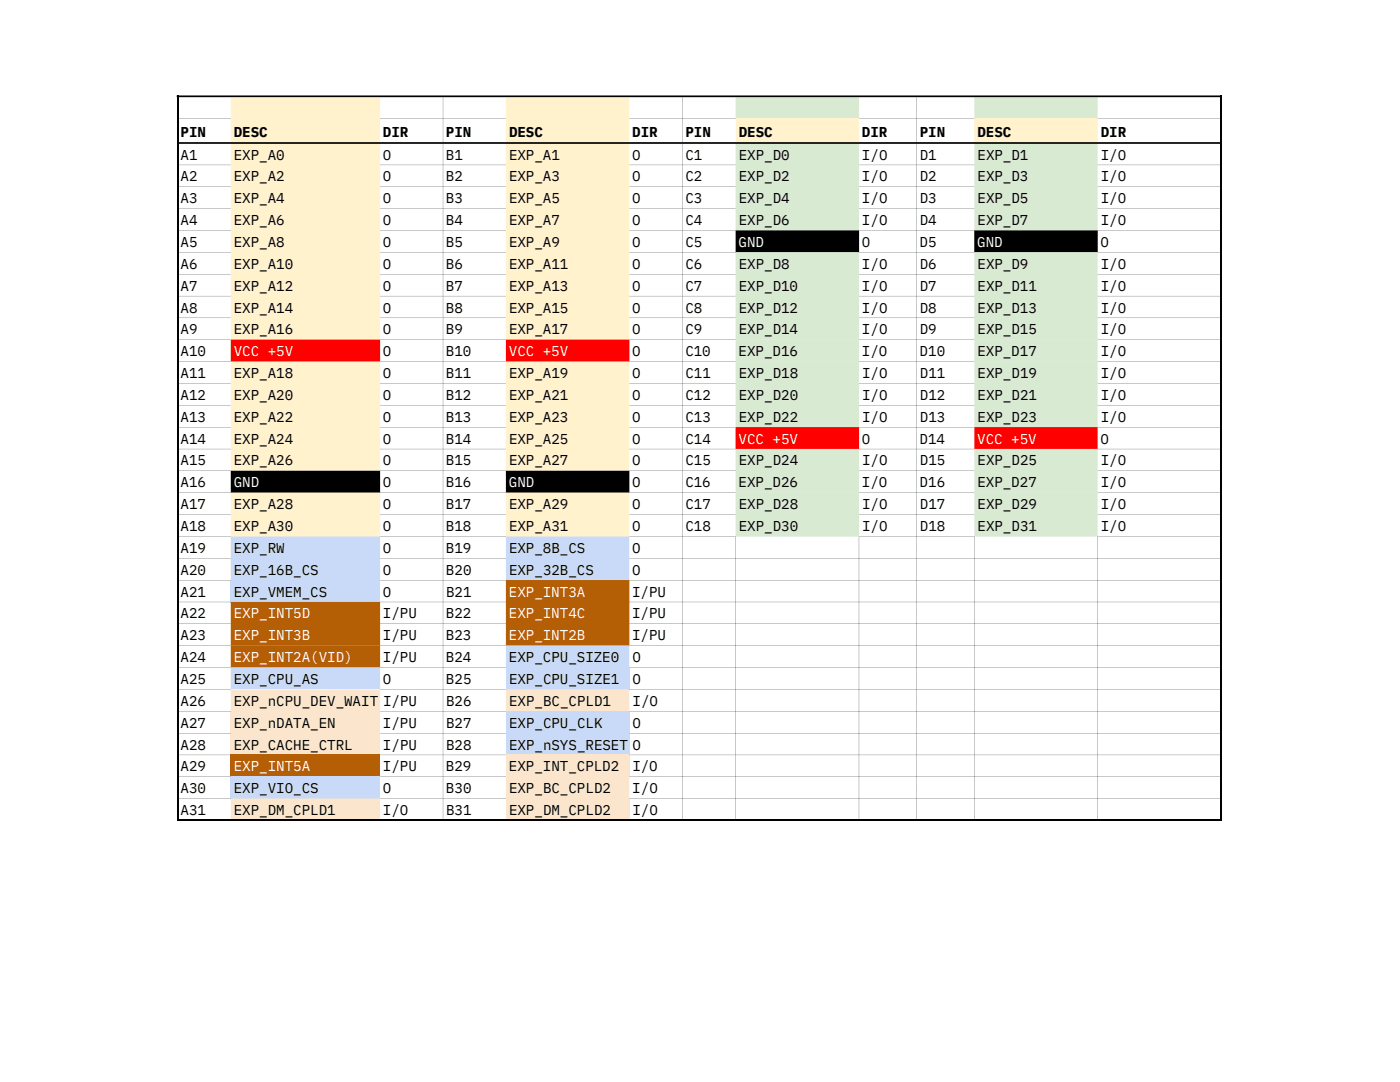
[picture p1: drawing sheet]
<svg xmlns="http://www.w3.org/2000/svg" width="279mm" height="216mm" viewBox="0 0 279 216" stroke-linecap="round" stroke-linejoin="round" font-family="sans-serif">
<defs><g id="words">
<g font-size="2.8">
<text x="36" y="27.3">PIN</text>
<text x="46.7" y="27.3">DESC</text>
<text x="76.4" y="27.3">DIR</text>
<text x="89" y="27.3">PIN</text>
<text x="101.6" y="27.3">DESC</text>
<text x="126.2" y="27.3">DIR</text>
<text x="136.8" y="27.3">PIN</text>
<text x="147.4" y="27.3">DESC</text>
<text x="172" y="27.3">DIR</text>
<text x="183.6" y="27.3">PIN</text>
<text x="195.1" y="27.3">DESC</text>
<text x="219.7" y="27.3">DIR</text>
<text x="36" y="31.8">A1</text>
<text x="46.7" y="31.8">EXP_A0</text>
<text x="76.4" y="31.8">O</text>
<text x="89" y="31.8">B1</text>
<text x="101.6" y="31.8">EXP_A1</text>
<text x="126.2" y="31.8">O</text>
<text x="136.8" y="31.8">C1</text>
<text x="147.4" y="31.8">EXP_D0</text>
<text x="172" y="31.8">I/O</text>
<text x="183.6" y="31.8">D1</text>
<text x="195.1" y="31.8">EXP_D1</text>
<text x="219.7" y="31.8">I/O</text>
<text x="36" y="36.2">A2</text>
<text x="36" y="40.6">A3</text>
<text x="46.7" y="36.2">EXP_A2</text>
<text x="46.7" y="40.6">EXP_A4</text>
<text x="76.4" y="36.2">O</text>
<text x="76.4" y="40.6">O</text>
<text x="89" y="36.2">B2</text>
<text x="89" y="40.6">B3</text>
<text x="101.6" y="36.2">EXP_A3</text>
<text x="101.6" y="40.6">EXP_A5</text>
<text x="126.2" y="36.2">O</text>
<text x="126.2" y="40.6">O</text>
<text x="136.8" y="36.2">C2</text>
<text x="136.8" y="40.6">C3</text>
<text x="147.4" y="36.2">EXP_D2</text>
<text x="147.4" y="40.6">EXP_D4</text>
<text x="172" y="36.2">I/O</text>
<text x="172" y="40.6">I/O</text>
<text x="183.6" y="36.2">D2</text>
<text x="183.6" y="40.6">D3</text>
<text x="195.1" y="36.2">EXP_D3</text>
<text x="195.1" y="40.6">EXP_D5</text>
<text x="219.7" y="36.2">I/O</text>
<text x="219.7" y="40.6">I/O</text>
<text x="36" y="44.9">A4</text>
<text x="46.7" y="44.9">EXP_A6</text>
<text x="76.4" y="44.9">O</text>
<text x="89" y="44.9">B4</text>
<text x="101.6" y="44.9">EXP_A7</text>
<text x="126.2" y="44.9">O</text>
<text x="136.8" y="44.9">C4</text>
<text x="147.4" y="44.9">EXP_D6</text>
<text x="172" y="44.9">I/O</text>
<text x="183.6" y="44.9">D4</text>
<text x="195.1" y="44.9">EXP_D7</text>
<text x="219.7" y="44.9">I/O</text>
<text x="36" y="49.3">A5</text>
<text x="36" y="53.6">A6</text>
<text x="46.7" y="49.3">EXP_A8</text>
<text x="46.7" y="53.6">EXP_A10</text>
<text x="76.4" y="49.3">O</text>
<text x="76.4" y="53.6">O</text>
<text x="89" y="49.3">B5</text>
<text x="89" y="53.6">B6</text>
<text x="101.6" y="49.3">EXP_A9</text>
<text x="101.6" y="53.6">EXP_A11</text>
<text x="126.2" y="49.3">O</text>
<text x="126.2" y="53.6">O</text>
<text x="136.8" y="49.3">C5</text>
<text x="136.8" y="53.6">C6</text>
<text x="147.4" y="53.6">EXP_D8</text>
<text x="172" y="49.3">O</text>
<text x="172" y="53.6">I/O</text>
<text x="183.5" y="49.3">D5</text>
<text x="183.6" y="53.6">D6</text>
<text x="195.1" y="53.6">EXP_D9</text>
<text x="219.6" y="49.3">O</text>
<text x="219.7" y="53.6">I/O</text>
<text x="36" y="58">A7</text>
<text x="46.7" y="58">EXP_A12</text>
<text x="76.4" y="58">O</text>
<text x="89" y="58">B7</text>
<text x="101.6" y="58">EXP_A13</text>
<text x="126.2" y="58">O</text>
<text x="136.8" y="58">C7</text>
<text x="147.4" y="58">EXP_D10</text>
<text x="172" y="58">I/O</text>
<text x="183.6" y="58">D7</text>
<text x="195.1" y="58">EXP_D11</text>
<text x="219.7" y="58">I/O</text>
<text x="36" y="62.4">A8</text>
<text x="46.7" y="62.4">EXP_A14</text>
<text x="76.4" y="62.4">O</text>
<text x="89" y="62.4">B8</text>
<text x="101.6" y="62.4">EXP_A15</text>
<text x="126.2" y="62.4">O</text>
<text x="136.8" y="62.4">C8</text>
<text x="147.4" y="62.4">EXP_D12</text>
<text x="172" y="62.4">I/O</text>
<text x="183.6" y="62.4">D8</text>
<text x="195.1" y="62.4">EXP_D13</text>
<text x="219.7" y="62.4">I/O</text>
<text x="36" y="66.7">A9</text>
<text x="36" y="71.1">A10</text>
<text x="46.7" y="66.7">EXP_A16</text>
<text x="76.4" y="71.1">O</text>
<text x="76.4" y="66.7">O</text>
<text x="89" y="71.1">B10</text>
<text x="89" y="66.7">B9</text>
<text x="101.6" y="66.7">EXP_A17</text>
<text x="126.2" y="71.1">O</text>
<text x="126.2" y="66.7">O</text>
<text x="136.8" y="71.1">C10</text>
<text x="136.8" y="66.7">C9</text>
<text x="147.4" y="71.1">EXP_D16</text>
<text x="147.4" y="66.7">EXP_D14</text>
<text x="172" y="71.1">I/O</text>
<text x="172" y="66.7">I/O</text>
<text x="183.5" y="71.1">D10</text>
<text x="183.6" y="66.7">D9</text>
<text x="195.1" y="71.1">EXP_D17</text>
<text x="195.1" y="66.7">EXP_D15</text>
<text x="219.7" y="71.1">I/O</text>
<text x="219.7" y="66.7">I/O</text>
<text x="36" y="75.4">A11</text>
<text x="46.7" y="75.4">EXP_A18</text>
<text x="76.4" y="75.4">O</text>
<text x="89" y="75.4">B11</text>
<text x="101.6" y="75.4">EXP_A19</text>
<text x="126.2" y="75.4">O</text>
<text x="136.8" y="75.4">C11</text>
<text x="147.4" y="75.4">EXP_D18</text>
<text x="172.1" y="75.4">I/O</text>
<text x="183.6" y="75.4">D11</text>
<text x="195.1" y="75.4">EXP_D19</text>
<text x="219.7" y="75.4">I/O</text>
<text x="36" y="79.8">A12</text>
<text x="46.7" y="79.8">EXP_A20</text>
<text x="76.4" y="79.8">O</text>
<text x="89" y="79.8">B12</text>
<text x="101.6" y="79.8">EXP_A21</text>
<text x="126.2" y="79.8">O</text>
<text x="136.8" y="79.8">C12</text>
<text x="147.4" y="79.8">EXP_D20</text>
<text x="172.1" y="79.8">I/O</text>
<text x="183.6" y="79.8">D12</text>
<text x="195.1" y="79.8">EXP_D21</text>
<text x="219.7" y="79.8">I/O</text>
<text x="36" y="84.2">A13</text>
<text x="36" y="88.5">A14</text>
<text x="46.7" y="84.2">EXP_A22</text>
<text x="46.7" y="88.5">EXP_A24</text>
<text x="76.4" y="84.2">O</text>
<text x="76.4" y="88.5">O</text>
<text x="89" y="84.2">B13</text>
<text x="89" y="88.5">B14</text>
<text x="101.6" y="84.2">EXP_A23</text>
<text x="101.6" y="88.5">EXP_A25</text>
<text x="126.2" y="84.2">O</text>
<text x="126.2" y="88.5">O</text>
<text x="136.8" y="84.2">C13</text>
<text x="136.8" y="88.5">C14</text>
<text x="147.4" y="84.2">EXP_D22</text>
<text x="172" y="88.5">O</text>
<text x="172.1" y="84.2">I/O</text>
<text x="183.5" y="88.5">D14</text>
<text x="183.6" y="84.2">D13</text>
<text x="195.1" y="84.2">EXP_D23</text>
<text x="219.6" y="88.5">O</text>
<text x="219.7" y="84.2">I/O</text>
<text x="36" y="92.9">A15</text>
<text x="46.7" y="92.9">EXP_A26</text>
<text x="76.4" y="92.9">O</text>
<text x="89" y="92.9">B15</text>
<text x="101.6" y="92.9">EXP_A27</text>
<text x="126.2" y="92.9">O</text>
<text x="136.8" y="92.9">C15</text>
<text x="147.4" y="92.9">EXP_D24</text>
<text x="172.1" y="92.9">I/O</text>
<text x="183.6" y="92.9">D15</text>
<text x="195.1" y="92.9">EXP_D25</text>
<text x="219.7" y="92.9">I/O</text>
<text x="36" y="97.2">A16</text>
<text x="36" y="101.6">A17</text>
<text x="46.7" y="101.6">EXP_A28</text>
<text x="76.4" y="97.2">O</text>
<text x="76.4" y="101.6">O</text>
<text x="89" y="97.2">B16</text>
<text x="89" y="101.6">B17</text>
<text x="101.6" y="101.6">EXP_A29</text>
<text x="126.2" y="97.2">O</text>
<text x="126.2" y="101.6">O</text>
<text x="136.8" y="97.2">C16</text>
<text x="136.8" y="101.6">C17</text>
<text x="147.4" y="97.2">EXP_D26</text>
<text x="147.4" y="101.6">EXP_D28</text>
<text x="172" y="97.2">I/O</text>
<text x="172.1" y="101.6">I/O</text>
<text x="183.5" y="97.2">D16</text>
<text x="183.6" y="101.6">D17</text>
<text x="195.1" y="97.2">EXP_D27</text>
<text x="195.1" y="101.6">EXP_D29</text>
<text x="219.7" y="97.2">I/O</text>
<text x="219.7" y="101.6">I/O</text>
<text x="36" y="106">A18</text>
<text x="46.7" y="106">EXP_A30</text>
<text x="76.4" y="106">O</text>
<text x="89" y="106">B18</text>
<text x="101.6" y="106">EXP_A31</text>
<text x="126.2" y="106">O</text>
<text x="136.8" y="106">C18</text>
<text x="147.4" y="106">EXP_D30</text>
<text x="172.1" y="106">I/O</text>
<text x="183.6" y="106">D18</text>
<text x="195.1" y="106">EXP_D31</text>
<text x="219.7" y="106">I/O</text>
<text x="36" y="110.3">A19</text>
<text x="46.7" y="110.3">EXP_RW</text>
<text x="76.4" y="110.3">O</text>
<text x="89" y="110.3">B19</text>
<text x="101.6" y="110.3">EXP_8B_CS</text>
<text x="126.2" y="110.3">O</text>
<text x="36" y="114.7">A20</text>
<text x="36" y="119">A21</text>
<text x="46.7" y="114.7">EXP_16B_CS</text>
<text x="46.7" y="119">EXP_VMEM_CS</text>
<text x="76.4" y="114.7">O</text>
<text x="76.4" y="119">O</text>
<text x="89" y="114.7">B20</text>
<text x="89" y="119">B21</text>
<text x="101.6" y="114.7">EXP_32B_CS</text>
<text x="126.2" y="119">I/PU</text>
<text x="126.2" y="114.7">O</text>
<text x="36" y="123.4">A22</text>
<text x="76.4" y="123.4">I/PU</text>
<text x="89" y="123.4">B22</text>
<text x="126.2" y="123.4">I/PU</text>
<text x="36" y="127.8">A23</text>
<text x="76.4" y="127.8">I/PU</text>
<text x="89" y="127.8">B23</text>
<text x="126.2" y="127.8">I/PU</text>
<text x="36" y="132.1">A24</text>
<text x="36" y="136.5">A25</text>
<text x="46.7" y="136.5">EXP_CPU_AS</text>
<text x="76.4" y="132.1">I/PU</text>
<text x="76.4" y="136.5">O</text>
<text x="89" y="136.5">B25</text>
<text x="89" y="132.1">B24</text>
<text x="101.6" y="132.1">EXP_CPU_SIZE0</text>
<text x="101.6" y="136.5">EXP_CPU_SIZE1</text>
<text x="126.2" y="132.1">O</text>
<text x="126.2" y="136.5">O</text>
<text x="36" y="140.8">A26</text>
<text x="46.7" y="140.8">EXP_nCPU_DEV_WAIT I/PU</text>
<text x="89" y="140.8">B26</text>
<text x="101.6" y="140.8">EXP_BC_CPLD1</text>
<text x="126.2" y="140.8">I/O</text>
<text x="36" y="145.2">A27</text>
<text x="36" y="149.6">A28</text>
<text x="46.7" y="145.2">EXP_nDATA_EN</text>
<text x="46.7" y="149.6">EXP_CACHE_CTRL</text>
<text x="76.4" y="145.2">I/PU</text>
<text x="76.4" y="149.6">I/PU</text>
<text x="89" y="145.2">B27</text>
<text x="89" y="149.6">B28</text>
<text x="101.6" y="145.2">EXP_CPU_CLK</text>
<text x="101.6" y="149.6">EXP_nSYS_RESET O</text>
<text x="126.2" y="145.2">O</text>
<text x="36" y="153.9">A29</text>
<text x="76.4" y="153.9">I/PU</text>
<text x="89" y="153.9">B29</text>
<text x="101.6" y="153.9">EXP_INT_CPLD2</text>
<text x="126.2" y="153.9">I/O</text>
<text x="36" y="158.3">A30</text>
<text x="46.7" y="158.3">EXP_VIO_CS</text>
<text x="76.4" y="158.3">O</text>
<text x="89" y="158.3">B30</text>
<text x="101.6" y="158.3">EXP_BC_CPLD2</text>
<text x="126.2" y="158.3">I/O</text>
<text x="36" y="162.6">A31</text>
<text x="46.7" y="162.6">EXP_DM_CPLD1</text>
<text x="76.4" y="162.6">I/O</text>
<text x="89" y="162.6">B31</text>
<text x="101.6" y="162.6">EXP_DM_CPLD2</text>
<text x="126.2" y="162.6">I/O</text>
</g>
<g font-size="2.8" fill="#fff">
<text x="147.4" y="49.3">GND</text>
<text x="195" y="49.3">GND</text>
<text x="46.7" y="71.1">VCC +5V</text>
<text x="101.6" y="71.1">VCC +5V</text>
<text x="147.4" y="88.5">VCC +5V</text>
<text x="195" y="88.5">VCC +5V</text>
<text x="46.7" y="97.2">GND</text>
<text x="101.6" y="97.2">GND</text>
<text x="101.6" y="119">EXP_INT3A</text>
<text x="46.7" y="123.4">EXP_INT5D</text>
<text x="101.6" y="123.4">EXP_INT4C</text>
<text x="46.7" y="127.8">EXP_INT3B</text>
<text x="101.6" y="127.8">EXP_INT2B</text>
<text x="46.7" y="132.1">EXP_INT2A(VID)</text>
<text x="46.7" y="153.9">EXP_INT5A</text>
</g>
</g></defs>
<path d="M46.1 19.4h29.8v4.2h-29.8zM101 19.4h24.6v4.2h-24.6z" fill-rule="evenodd" fill="#fff2cc"/>
<path d="M146.8 19.4h24.6v4.2h-24.6zM194.4 19.4h24.7v4.2h-24.7z" fill-rule="evenodd" fill="#d9ead3"/>
<g fill="#fff2cc">
<path d="M46.1 23.6h29.8v5h-29.8zM101 23.6h24.6v5h-24.6zM146.8 23.6h24.6v5h-24.6zM194.4 23.6h24.7v5h-24.7z" fill-rule="evenodd"/>
<path d="M46.1 28.5h29.8v17.5h-29.8zM101 28.5h24.6v17.5h-24.6z" fill-rule="evenodd"/>
</g>
<path d="M146.8 28.5h24.6v17.5h-24.6zM194.4 28.5h24.7v17.5h-24.7z" fill-rule="evenodd" fill="#d9ead3"/>
<path d="M46.1 46h29.8v4.4h-29.8zM101 46h24.6v4.4h-24.6z" fill-rule="evenodd" fill="#fff2cc"/>
<path d="M146.8 46h24.6v4.4h-24.6zM194.4 46h24.7v4.4h-24.7z" fill-rule="evenodd" fill="#000"/>
<path d="M46.1 50.3h29.8v17.5h-29.8zM101 50.3h24.6v17.5h-24.6z" fill-rule="evenodd" fill="#fff2cc"/>
<path d="M146.8 50.3h24.6v17.5h-24.6zM194.4 50.3h24.7v17.5h-24.7z" fill-rule="evenodd" fill="#d9ead3"/>
<path d="M46.1 67.8h29.8v4.4h-29.8zM101 67.8h24.6v4.4h-24.6z" fill-rule="evenodd" fill="#f00"/>
<path d="M146.8 67.8h24.6v4.4h-24.6zM194.4 67.8h24.7v4.4h-24.7z" fill-rule="evenodd" fill="#d9ead3"/>
<path d="M46.1 72.1h29.8v13.2h-29.8zM101 72.1h24.6v13.2h-24.6z" fill-rule="evenodd" fill="#fff2cc"/>
<path d="M146.8 72.1h24.6v13.2h-24.6zM194.4 72.1h24.7v13.2h-24.7z" fill-rule="evenodd" fill="#d9ead3"/>
<path d="M46.1 85.2h29.8v4.4h-29.8zM101 85.2h24.6v4.4h-24.6z" fill-rule="evenodd" fill="#fff2cc"/>
<path d="M146.8 85.2h24.6v4.4h-24.6zM194.4 85.2h24.7v4.4h-24.7z" fill-rule="evenodd" fill="#f00"/>
<path d="M46.1 89.6h29.8v4.4h-29.8zM101 89.6h24.6v4.4h-24.6z" fill-rule="evenodd" fill="#fff2cc"/>
<path d="M146.8 89.6h24.6v4.4h-24.6zM194.4 89.6h24.7v4.4h-24.7z" fill-rule="evenodd" fill="#d9ead3"/>
<path d="M46.1 93.9h29.8v4.4h-29.8zM101 93.9h24.6v4.4h-24.6z" fill-rule="evenodd" fill="#000"/>
<path d="M146.8 93.9h24.6v4.4h-24.6zM194.4 93.9h24.7v4.4h-24.7z" fill-rule="evenodd" fill="#d9ead3"/>
<path d="M46.1 98.3h29.8v8.8h-29.8zM101 98.3h24.6v8.8h-24.6z" fill-rule="evenodd" fill="#fff2cc"/>
<path d="M146.8 98.3h24.6v8.8h-24.6zM194.4 98.3h24.7v8.8h-24.7z" fill-rule="evenodd" fill="#d9ead3"/>
<path d="M46.1 107h29.8v8.8h-29.8zM101 107h24.6v8.8h-24.6z" fill-rule="evenodd" fill="#c9daf8"/>
<path d="M46.1 115.7h29.8v4.4h-29.8z" fill="#c9daf8"/>
<g fill="#b45f06">
<path d="M101 115.7h24.6v4.4h-24.6zM46.1 120.1h29.8v8.8h-29.8z" fill-rule="evenodd"/>
<path d="M101 120.1h24.6v8.8h-24.6zM46.1 128.8h29.8v4.4h-29.8z" fill-rule="evenodd"/>
</g>
<path d="M101 128.8h24.6v4.4h-24.6zM46.1 133.2h29.8v4.4h-29.8z" fill-rule="evenodd" fill="#c9daf8"/>
<path d="M101 133.2h24.6v4.4h-24.6z" fill="#c9daf8"/>
<path d="M46.1 137.5h29.8v4.4h-29.8zM101 137.5h24.6v4.4h-24.6z" fill-rule="evenodd" fill="#fce5cd"/>
<path d="M46.1 141.9h29.8v8.8h-29.8z" fill="#fce5cd"/>
<path d="M101 141.9h24.6v8.8h-24.6z" fill="#c9daf8"/>
<path d="M46.1 150.6h29.8v4.4h-29.8z" fill="#b45f06"/>
<path d="M101 150.6h24.6v4.4h-24.6z" fill="#fce5cd"/>
<path d="M46.1 155h29.8v4.4h-29.8z" fill="#c9daf8"/>
<path d="M101 155h24.6v4.4h-24.6zM46.1 159.3h29.8v4.2h-29.8z" fill-rule="evenodd" fill="#fce5cd"/>
<path d="M101 159.3h24.6v4.2h-24.6z" fill="#fce5cd"/>
<g fill="#000">
<path d="M88.4 19.4v9zM136.2 19.4v9zM182.9 19.4l.1 9zM243.6 19.4l.1 9zM35.6 32.9h10.5zM75.9 32.9h25.1zM125.6 32.9h21.2zM171.4 32.9h23zM35.6 37.3h10.5zM75.9 37.3h25.1zM125.6 37.3h21.2zM171.4 37.3h23zM35.6 41.6l10.5 .1zM75.9 41.6l25.1 .1zM125.6 41.6l21.2 .1zM171.4 41.6l23 .1zM35.6 46h10.5zM75.9 46h25.1zM125.6 46h21.2zM171.4 46h23zM35.6 50.3l10.5 .1zM75.9 50.3l25.1 .1zM125.6 50.3l21.2 .1zM171.4 50.3l23 .1zM35.6 54.7h10.5zM75.9 54.7h25.1zM125.6 54.7h21.2zM171.4 54.7h23zM35.6 59.1h10.5zM75.9 59.1h25.1zM125.6 59.1h21.2zM171.4 59.1h23zM35.6 63.4l10.5 .1zM75.9 63.4l25.1 .1zM125.6 63.4l21.2 .1zM171.4 63.4l23 .1zM35.6 67.8h10.5zM75.9 67.8h25.1zM125.6 67.8h21.2zM171.4 67.8h23zM35.6 72.1l10.5 .1zM75.9 72.1l25.1 .1zM125.6 72.1l21.2 .1zM171.4 72.1l23 .1zM35.6 76.5h10.5zM75.9 76.5h25.1zM125.6 76.5h21.2zM171.4 76.5h23zM35.6 80.9h10.5zM75.9 80.9h25.1zM125.6 80.9h21.2zM171.4 80.9h23zM35.6 85.2l10.5 .1zM75.9 85.2l25.1 .1zM125.6 85.2l21.2 .1zM171.4 85.2l23 .1zM35.6 89.6h10.5zM75.9 89.6h25.1zM125.6 89.6h21.2zM171.4 89.6h23zM35.6 93.9l10.5 .1zM75.9 93.9l25.1 .1zM125.6 93.9l21.2 .1zM171.4 93.9l23 .1zM35.6 98.3h10.5zM75.9 98.3h25.1zM125.6 98.3h21.2zM171.4 98.3h23zM35.6 102.7h10.5zM75.9 102.7h25.1zM125.6 102.7h21.2zM171.4 102.7h23zM35.6 107l10.5 .1zM75.9 107l25.1 .1zM125.6 107l21.2 .1zM171.4 107l23 .1zM35.6 111.4h10.5zM75.9 111.4h25.1zM35.6 115.7l10.5 .1zM75.9 115.7l25.1 .1zM35.6 120.1h10.5zM75.9 120.1h25.1zM35.6 124.5h10.5zM75.9 124.5h25.1zM35.6 128.8l10.5 .1zM75.9 128.8l25.1 .1zM35.6 133.2h10.5zM75.9 133.2h25.1zM35.6 137.5l10.5 .1zM75.9 137.5l25.1 .1zM35.6 141.9h10.5zM75.9 141.9h25.1zM35.6 146.3h10.5zM75.9 146.3h25.1zM35.6 150.6l10.5 .1zM75.9 150.6l25.1 .1zM35.6 155h10.5zM75.9 155h25.1zM35.6 159.3l10.5 .1zM75.9 159.3l25.1 .1zM35.6 163.7h10.5zM75.9 163.7h25.1z" fill-rule="evenodd"/>
<path d="M35.6 23.6h10.5zM75.9 23.6h25.1zM125.6 23.6h21.2zM171.4 23.6h23z" fill-rule="evenodd"/>
<path d="M35.6 28.4h208.1v.3h-208.1zM219.1 32.9h24.6zM219.1 37.3h24.6zM219.1 41.6l24.6 .1zM219.1 46h24.6zM219.1 50.3l24.6 .1zM219.1 54.7h24.6zM219.1 59.1h24.6zM219.1 63.4l24.6 .1zM219.1 67.8h24.6zM219.1 72.1l24.6 .1zM219.1 76.5h24.6zM219.1 80.9h24.6zM219.1 85.2l24.6 .1zM219.1 89.6h24.6zM219.1 93.9l24.6 .1zM219.1 98.3h24.6zM219.1 102.7h24.6zM219.1 107l24.6 .1zM125.6 111.4h118.1zM125.6 115.7l118.1 .1zM125.6 120.1h118.1zM125.6 124.5h118.1zM125.6 128.8l118.1 .1zM125.6 133.2h118.1zM125.6 137.5l118.1 .1zM125.6 141.9h118.1zM125.6 146.3h118.1zM125.6 150.6l118.1 .1zM125.6 155h118.1zM125.6 159.3l118.1 .1zM125.6 163.7h118.1zM35.3 19h208.5v.4h-208.5z" fill-rule="evenodd"/>
<path d="M88.4 28.7v135zM136.2 28.7v135zM146.8 107.1l.1 56.6zM171.4 107.1v56.6zM182.9 28.7l.1 135zM194.4 107.1l.1 56.6zM219 107.1l.1 56.6zM243.6 28.7l.1 135zM219.1 23.6h24.6z" fill-rule="evenodd"/>
</g>
<path d="M35.4 19v144.9M243.6 19v144.9M35.3 163.7h208.5" fill="none" stroke="#000" stroke-width=".34"/>
<use href="#words"/>
</svg>
